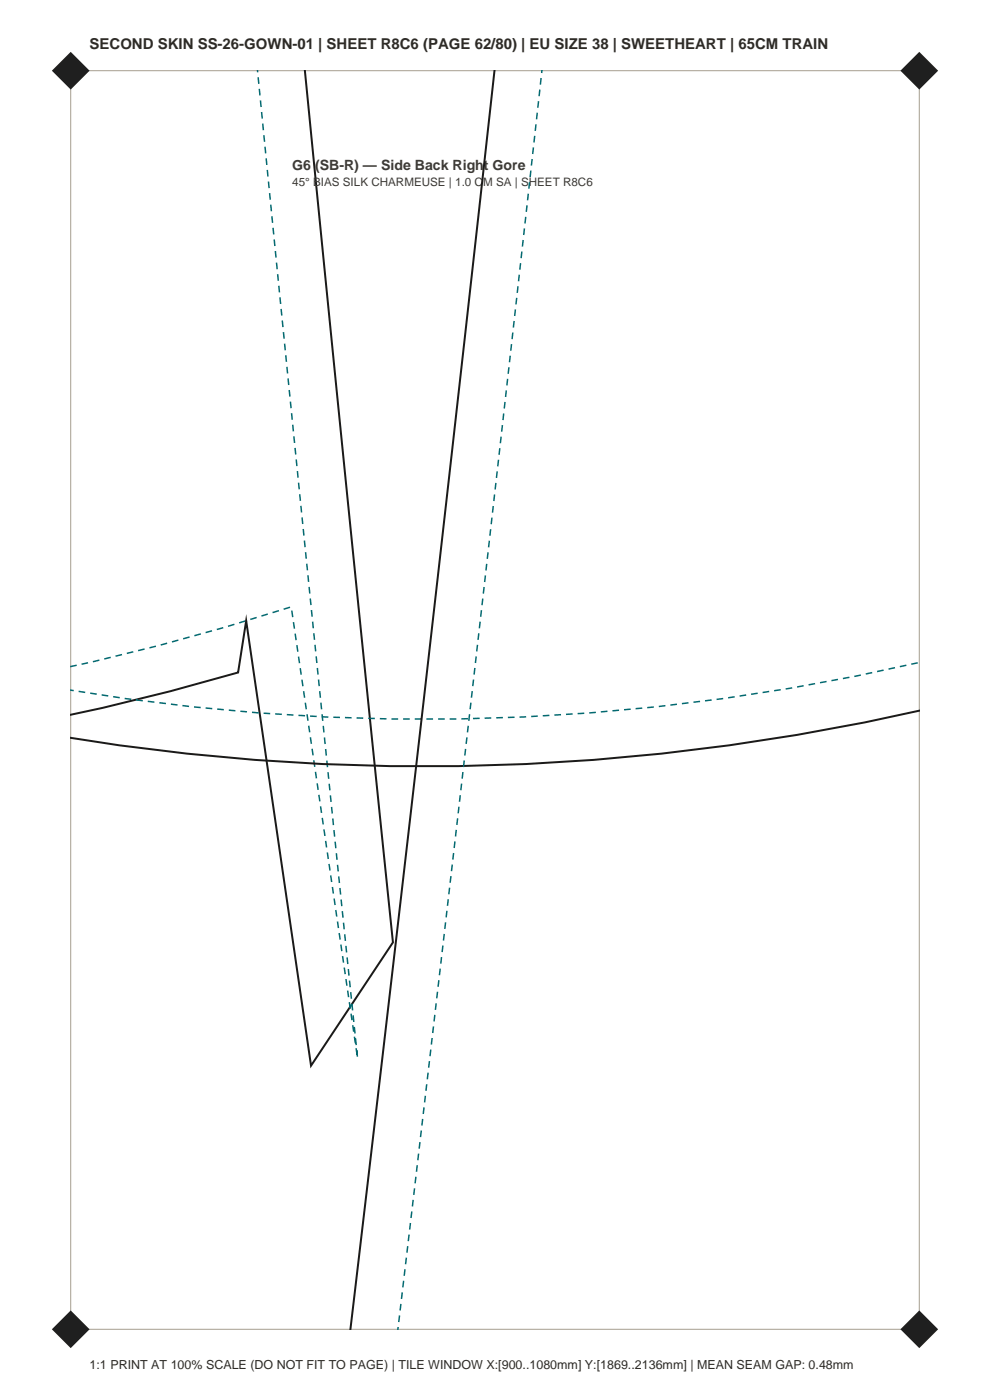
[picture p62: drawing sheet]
<svg xmlns="http://www.w3.org/2000/svg" width="210mm" height="297mm" viewBox="0 0 210 297" stroke-linecap="round" stroke-linejoin="round" font-family="sans-serif">
<defs><g id="words">
<text font-size="3.2" fill="#2e2b26" x="19" y="10.5">SECOND SKIN SS-26-GOWN-01 | SHEET R8C6 (PAGE 62/80) | EU SIZE 38 | SWEETHEART | 65CM TRAIN</text>
<text font-size="3" fill="#403b33" x="62" y="36">G6 (SB-R) — Side Back Right Gore</text>
<text font-size="2.6" fill="#2e2b26" x="19" y="290.5">1:1 PRINT AT 100% SCALE (DO NOT FIT TO PAGE) | TILE WINDOW X:[900..1080mm] Y:[1869..2136mm] | MEAN SEAM GAP: 0.48mm</text>
<text font-size="2.5" fill="#403b33" x="62" y="39.5">45° BIAS SILK CHARMEUSE | 1.0 CM SA | SHEET R8C6</text>
</g></defs>
<path d="M15 15h180v267h-180z" fill="none" stroke="#a69e8f" stroke-width=".21"/>
<g fill="#1f1f1f">
<path d="M11 282l4-4 4 4-4 4z" fill-rule="evenodd"/>
<path d="M191 282l4-4 4 4-4 4z" fill-rule="evenodd"/>
<path d="M11 15l4-4 4 4-4 4z" fill-rule="evenodd"/>
<path d="M191 15l4-4 4 4-4 4z" fill-rule="evenodd"/>
</g>
<path d="M64.7 14.9l9 90.9 9.7 94.1-17.4 26.2-13.8-94.4-1.7 11-14.3 3.9-14.4 3.6-6.8 1.4M104.9 14.9l-14.9 132.8-15.7 134.4M195.1 150.8a471.1 471.1 0 0 1-180.1 5.7" fill="none" stroke="#1a1a1a" stroke-width=".42"/>
<path d="M54.6 14.9l9.2 91.9 12.1 117.7-14.1-95.8a484.5 484.5 0 0 1-46.8 12.7M195.1 140.5a462.4 462.4 0 0 1-180.1 5.9M84.4 282.1l15.5-133.3 15.1-133.9" fill="none" stroke="#036970" stroke-width=".32" stroke-dasharray="1.4 1.1" stroke-linecap="butt"/>
<use href="#words"/>
</svg>
